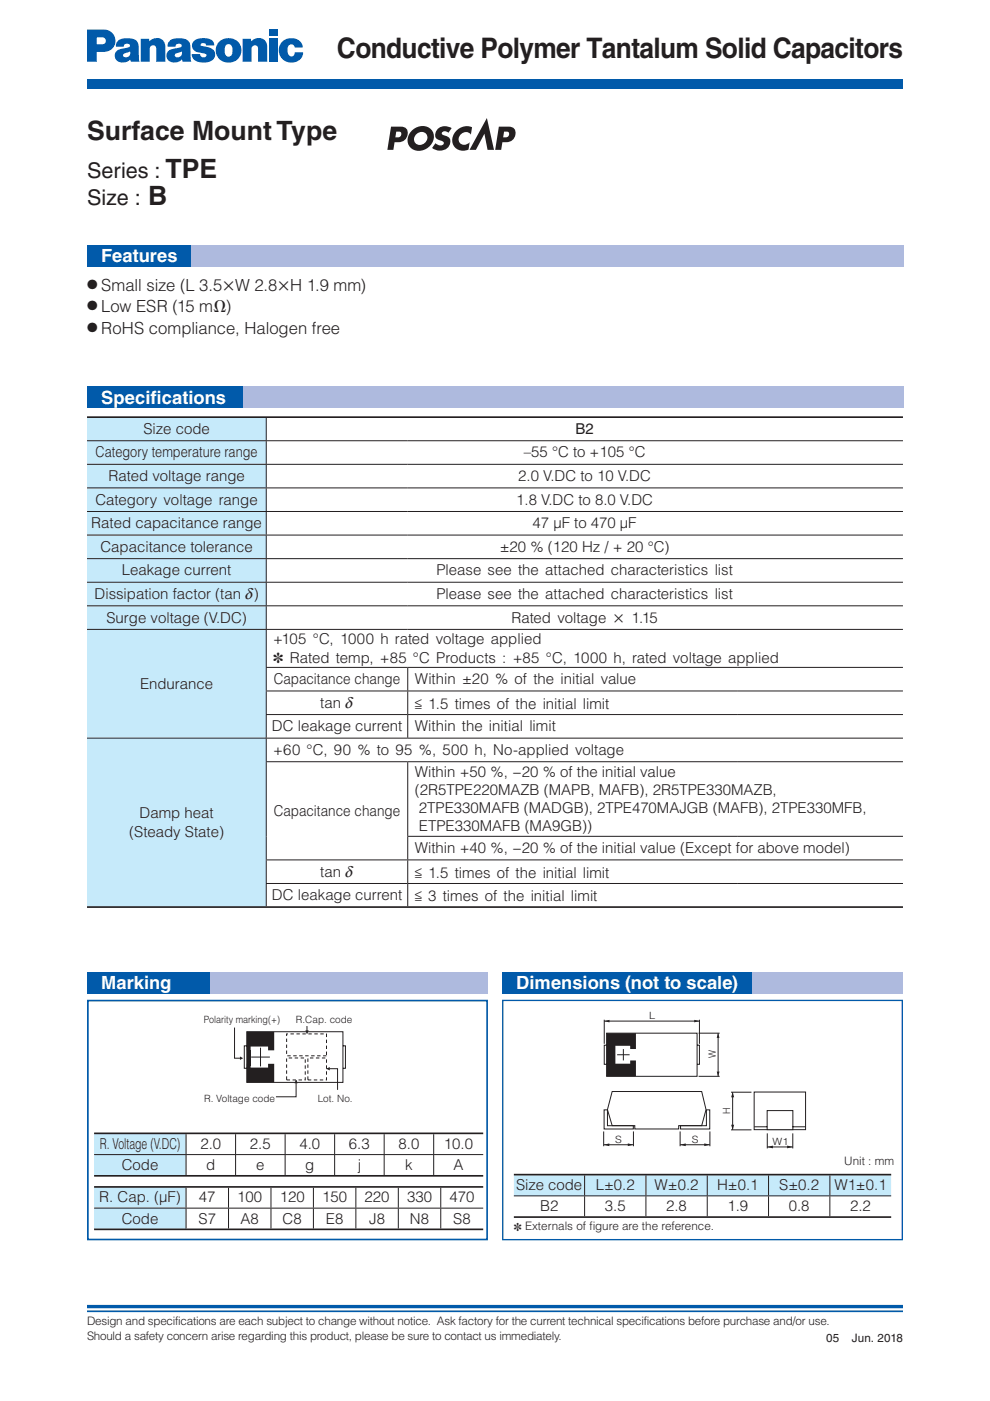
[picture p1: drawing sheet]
<svg xmlns="http://www.w3.org/2000/svg" width="210mm" height="297mm" viewBox="0 0 210 297" stroke-linecap="round" stroke-linejoin="round" font-family="sans-serif">
<defs><g id="words">
<text font-size="6" fill="#231f20" x="71.5" y="12.3">Conductive Polymer Tantalum Solid Capacitors</text>
<g font-size="5.6" fill="#231f20">
<text x="18.5" y="29.7">Surface Mount Type</text>
<text x="35.1" y="37.7">TPE</text>
<text x="31.4" y="43.5">B</text>
</g>
<g font-size="4.6" fill="#231f20">
<text x="18.5" y="37.7">Series :</text>
<text x="18.5" y="43.5">Size :</text>
</g>
<g font-size="3.9" fill="#fff">
<text x="21.5" y="55.6">Features</text>
<text x="21.5" y="85.6">Specifcations</text>
<text x="31.9" y="85.6">i</text>
<text x="21.5" y="209.7">Marking</text>
<text x="109.5" y="209.7">Dimensions (not to scale)</text>
</g>
<g font-size="3.5" fill="#231f20">
<text x="21.5" y="61.6">Small size (L 3.5×W 2.8×H 1.9 mm)</text>
<text x="21.5" y="66.2">Low ESR (15 mΩ)</text>
<text x="21.5" y="70.8">RoHS compliance, Halogen free</text>
</g>
<g font-size="3.2" fill="#231f20">
<text x="30.4" y="92">Size code</text>
<text x="122" y="92">B2</text>
<text x="20.3" y="97">Category temperature range</text>
<text x="23" y="102">Rated voltage range</text>
<text x="109.9" y="102">2.0 V.DC to 10 V.DC</text>
<text x="111" y="97">–55 °C to +105 °C</text>
<text x="20.2" y="107">Category voltage range</text>
<text x="109.5" y="107">1.8 V.DC to 8.0 V.DC</text>
<text x="19.4" y="112">Rated capacitance range</text>
<text x="112.9" y="112">47 μF to 470 μF</text>
<text x="21.3" y="117">Capacitance tolerance</text>
<text x="106" y="117">±20 % (120 Hz / + 20 °C)</text>
<text x="25.8" y="122">Leakage current</text>
<text x="92.5" y="122">Please see the attached characteristics list</text>
<text x="20" y="127">Dissipation factor (tan d)</text>
<text x="22.6" y="132">Surge voltage (V.DC)</text>
<text x="92.5" y="127">Please see the attached characteristics list</text>
<text x="108.4" y="132">Rated voltage × 1.15</text>
<text x="58" y="136.6">+105 °C, 1000 h rated voltage applied</text>
<text x="58" y="140.6">✽ Rated temp, +85 °C Products : +85 °C, 1000 h, rated voltage applied</text>
<text x="29.7" y="146">Endurance</text>
<text x="58" y="145">Capacitance change</text>
<text x="88" y="145">Within ±20 % of the initial value</text>
<text x="57.6" y="155">DC leakage current</text>
<text x="67.9" y="150">tan d</text>
<text x="87.9" y="155">Within the initial limit</text>
<text x="88" y="150.2">&lt; 1.5 times of the initial limit</text>
<text x="58" y="160">+60 °C, 90 % to 95 %, 500 h, No-applied voltage</text>
<text x="88" y="164.6">Within +50 %, −20 % of the initial value</text>
<text x="29.6" y="173.5">Damp heat</text>
<text x="58" y="173">Capacitance change</text>
<text x="88" y="168.5">(2R5TPE220MAZB (MAPB, MAFB), 2R5TPE330MAZB,</text>
<text x="88.8" y="172.4">2TPE330MAFB (MADGB), 2TPE470MAJGB (MAFB), 2TPE330MFB,</text>
<text x="27.4" y="177.4">(Steady State)</text>
<text x="88.8" y="176.3">ETPE330MAFB (MA9GB))</text>
<text x="67.9" y="185.9">tan d</text>
<text x="88" y="180.9">Within +40 %, −20 % of the initial value (Except for above model)</text>
<text x="57.6" y="190.9">DC leakage current</text>
<text x="88" y="186.1">&lt; 1.5 times of the initial limit</text>
<text x="88" y="191.1">&lt; 3 times of the initial limit</text>
<text x="21.1" y="243.6">R. Voltage (V.DC)</text>
<text x="42.5" y="243.6">2.0</text>
<text x="53" y="243.6">2.5</text>
<text x="63.5" y="243.6">4.0</text>
<text x="74" y="243.6">6.3</text>
<text x="84.5" y="243.6">8.0</text>
<text x="94.1" y="243.6">10.0</text>
<text x="25.8" y="248.1">Code</text>
<text x="43.7" y="248.1">d</text>
<text x="54.3" y="248.1">e</text>
<text x="64.7" y="248.1">g</text>
<text x="75.8" y="248.1">j</text>
<text x="85.9" y="248.1">k</text>
<text x="96.1" y="248.1">A</text>
<text x="21.1" y="254.9">R. Cap. (μF)</text>
<text x="42.2" y="254.9">47</text>
<text x="50.3" y="254.9">100</text>
<text x="59.3" y="254.9">120</text>
<text x="68.3" y="254.9">150</text>
<text x="77.3" y="254.9">220</text>
<text x="86.3" y="254.9">330</text>
<text x="95.3" y="254.9">470</text>
<text x="109.5" y="252.3">Size code</text>
<text x="114.5" y="256.8">B2</text>
<text x="126.3" y="252.3">L±0.2</text>
<text x="128.2" y="256.8">3.5</text>
<text x="138.8" y="252.3">W±0.2</text>
<text x="141.2" y="256.8">2.8</text>
<text x="152.1" y="252.3">H±0.1</text>
<text x="154.2" y="256.8">1.9</text>
<text x="165.2" y="252.3">S±0.2</text>
<text x="167.2" y="256.8">0.8</text>
<text x="176.9" y="252.3">W1±0.1</text>
<text x="180.2" y="256.8">2.2</text>
<text x="25.8" y="259.4">Code</text>
<text x="42.1" y="259.4">S7</text>
<text x="51" y="259.4">A8</text>
<text x="59.9" y="259.4">C8</text>
<text x="69.1" y="259.4">E8</text>
<text x="78.3" y="259.4">J8</text>
<text x="86.9" y="259.4">N8</text>
<text x="96.1" y="259.4">S8</text>
</g>
<g font-size="2.8" fill="#231f20">
<text x="18.5" y="65.8">●</text>
<text x="18.5" y="61.2">●</text>
<text x="18.5" y="70.4">●</text>
</g>
<g font-size="2.5" fill="#231f20">
<text x="179" y="246.9">Unit : mm</text>
<text x="109" y="260.9">✽ Externals of fgure are the reference.</text>
<text x="125" y="260.8">i</text>
<text x="18.5" y="280.9">Design and specifications are each subject to change without notice. Ask factory for the current technical specifications before purchase and/or use.</text>
<text x="18.5" y="284.1">Should a safety concern arise regarding this product, please be sure to contact us immediately.</text>
<text x="175.1" y="284.6">05</text>
<text x="180.6" y="284.6">Jun. 2018</text>
</g>
<g font-size="2.1" fill="#231f20">
<text x="43.2" y="216.8">Polarity marking(+)</text>
<text x="62.7" y="217">R.Cap. code</text>
<text x="137.7" y="216.1">L</text>
<text x="151.8" y="224.3" transform="rotate(-90 151.8 224.3)">W</text>
<text x="43.3" y="233.6">R. Voltage code</text>
<text x="67.4" y="233.6">Lot. No.</text>
<text x="154.8" y="236.3" transform="rotate(-90 154.8 236.3)">H</text>
<text x="130.5" y="242.3">S</text>
<text x="146.7" y="242.3">S</text>
<text x="163.8" y="242.7">W1</text>
</g>
</g></defs>
<path d="M18.5 277h173" fill="none" stroke="#015aaa" stroke-width=".71" stroke-linecap="butt"/>
<path d="M18.5 278h173" fill="none" stroke="#015aaa" stroke-width=".35"/>
<g fill="#015aaa">
<path d="M18.5 16.8h173v2h-173z"/>
<path d="M24.9 8.7a3.6 3.6 0 0 1 4.2 .1 11.7 11.7 0 0 1 .4 3.9l.1 .4h-1.8l-.3-1.3 .1-.9-.4 .2a.93 .93 0 0 0-1.1 .8 .85 .85 0 0 0 1.4-.1l.1 .8a1.89 1.89 0 0 1-3.3-.7 1.91 1.91 0 0 1 2.2-1.7h.2a.52 .52 0 0 0 .7-.2 .52 .52 0 0 0 0-.6 .71 .71 0 0 0-.8-.1 .71 .71 0 0 0-.4 .6h-1.6v-.6z"/>
<path d="M35.9 8.7a3.6 3.6 0 0 1 4.1 .1 11.8 11.8 0 0 1 .4 3.9l.2 .4h-1.8l-.4-1.3 .2-.9-.5 .2a.93 .93 0 0 0-1 .8 .85 .85 0 0 0 1.3-.1l.2 .8a1.89 1.89 0 0 1-3.3-.7 1.91 1.91 0 0 1 2.2-1.7h.2a.52 .52 0 0 0 .6-.2 .52 .52 0 0 0 0-.6 .71 .71 0 0 0-.7-.1 .71 .71 0 0 0-.4 .6h-1.6v-.6z"/>
<path d="M46.5 8.8a2.69 2.69 0 0 1 3.9 0 2.69 2.69 0 0 1-.2 3.9l-1.1-1.1a1.63 1.63 0 0 0-.5-2.2 1.33 1.33 0 0 0-.9 1.9 .77 .77 0 0 0 .6 .7 .77 .77 0 0 0 .8-.4l1.1 1.1a2.69 2.69 0 0 1-3.7-.2 2.69 2.69 0 0 1 0-3.7z"/>
<path d="M18.5 6.3h3.3a2.38 2.38 0 0 1 2.7 2.4 2.38 2.38 0 0 1-2.7 2.3h-1.3v-1.6h.8a.78 .78 0 0 0 1.1-.5 .78 .78 0 0 0-.7-1h-1.2v5.2h-2z"/>
<path d="M41 8.8a3.3 3.3 0 0 1 4.2 .1l.2 .7h-1.7a.6 .6 0 0 0-.6-.5 .6 .6 0 0 0-.6 .5l1.4 .4a1.63 1.63 0 0 1 1.7 1.6 1.63 1.63 0 0 1-1.7 1.6 2.77 2.77 0 0 1-3.2-1.2l-.1-.5h1.8a.68 .68 0 0 0 .6 .7 .68 .68 0 0 0 .8-.6l-.3-.2-.9-.2a1.69 1.69 0 0 1-1.9-1.8z"/>
<path d="M29.8 8.2h1.8v.5a1.91 1.91 0 0 1 2.2-.6 1.91 1.91 0 0 1 1.3 1.9v3.1h-2v-2.8a.7 .7 0 0 0-.7-.7 .7 .7 0 0 0-.7 .8v2.7h-1.9z"/>
<path d="M51.4 8.2h1.8v.5a1.91 1.91 0 0 1 2.2-.6 1.91 1.91 0 0 1 1.3 1.9v3.1h-2v-2.8a.7 .7 0 0 0-.7-.7 .7 .7 0 0 0-.7 .8v2.7h-1.9z"/>
<path d="M57 8.2h1.9v4.9h-1.9z"/>
<path d="M57 6.3h1.9v1.3h-1.9z"/>
<path d="M59.9 8.8a2.5 2.5 0 0 1 2.5-.7 2.5 2.5 0 0 1 1.8 2h-1.7a.77 .77 0 0 0-.9-.7 .77 .77 0 0 0-.6 .9 1.21 1.21 0 0 0 .9 1.7l.5-.4 .1-.5h1.8a2.49 2.49 0 0 1-3.8 1.8 2.62 2.62 0 0 1-.6-4.1z"/>
</g>
<path d="M18.6 212.1h84.7v50.7h-84.7z" fill="none" stroke="#015aaa" stroke-width=".35"/>
<path d="M106.6 212.1h84.7v50.7h-84.7z" fill="none" stroke="#015aaa" stroke-width=".28"/>
<g fill="#231f20">
<path d="M92.7 27.4a2.46 2.46 0 0 1 3.1-.2l-.7 1a.77 .77 0 0 0-.8-.4 .77 .77 0 0 0-.6 .6l.3 .3a1.55 1.55 0 0 1 1.5 1.3 1.55 1.55 0 0 1-1.1 1.7 2.66 2.66 0 0 1-2.8-.3l.7-1a1.07 1.07 0 0 0 1.8 0 .73 .73 0 0 0-.7-.6 1.22 1.22 0 0 1-1.1-.8 1.22 1.22 0 0 1 .2-1.2z"/>
<path d="M103.2 25l1.5 6.8h-1.3l-.7-3.5-1.8 3.5h-1.4z"/>
<path d="M96.8 27.7a2.92 2.92 0 0 1 3.3-.7l-.3 1.5a1.46 1.46 0 0 0-2-.1 1.46 1.46 0 0 0-.2 2 1.47 1.47 0 0 0 2-.2l-.3 1.5a2.39 2.39 0 0 1-3.1-.8 2.39 2.39 0 0 1 .6-3.2z"/>
<path d="M82.9 26.9l-.8 4.9h1.3l.3-1.6a2.14 2.14 0 0 0 2.7-1.7 1.29 1.29 0 0 0-1.4-1.6zM84 27.9l.9 .1a.68 .68 0 0 1 .1 .7 .68 .68 0 0 1-.6 .4h-.6z"/>
<path d="M105.8 26.9l-.8 4.9h1.3l.2-1.6a2.14 2.14 0 0 0 2.8-1.7 1.29 1.29 0 0 0-1.5-1.6zM106.9 27.9l.9 .1a.68 .68 0 0 1 .1 .7 .68 .68 0 0 1-.7 .4h-.5z"/>
<path d="M87.3 27.7a2.43 2.43 0 0 0-.5 3.3 2.43 2.43 0 0 0 3.2 .7 2.63 2.63 0 0 0 1.9-2.1 2.63 2.63 0 0 0-1.1-2.6 3.1 3.1 0 0 0-3.5 .7zM88.2 28.5a1.34 1.34 0 0 1 2.1-.1 1.34 1.34 0 0 1-.4 2.1 1.27 1.27 0 0 1-1.8-.2 1.27 1.27 0 0 1 .1-1.8z"/>
</g>
<path d="M69.2 226.6h2.4v4.5" fill="none" stroke="#231f20" stroke-width=".21"/>
<path d="M69.2 226.6l.7-.4v.7z" fill="#231f20"/>
<path d="M52.3 218.7h20.4v10.8h-20.4zM52.3 221.7h-.5v4.8h.5M72.7 221.7h.5v4.8h-.5" fill="none" stroke="#231f20" stroke-width=".21"/>
<g fill="#231f20">
<path d="M52.3 218.7h5.8v4h-1.3v-.8h-3.7v.8h-.8z"/>
<path d="M52.3 225.5h.8v.8h3.7v-.8h1.3v4h-5.8z"/>
</g>
<path d="M53.2 224.1h4M55.2 222.1v4" fill="none" stroke="#231f20" stroke-width=".21"/>
<path d="M60.8 219.2h8.4v4.7h-8.4zM60.8 224.3h3.9v4.7h-3.9zM65.3 224.3h3.9v4.7h-3.9z" fill="none" stroke="#231f20" stroke-width=".21" stroke-dasharray=".7 .5" stroke-linecap="butt"/>
<path d="M52.3 222.6h.8v3.2h-.8z" fill="#231f20"/>
<path d="M65.1 217.5v1.7" fill="none" stroke="#231f20" stroke-width=".21"/>
<path d="M64.7 218.5h.8l-.4 .7z" fill="#231f20"/>
<path d="M62.8 229v3.5h-4.3" fill="none" stroke="#231f20" stroke-width=".21"/>
<g fill="#231f20">
<path d="M62.8 229l.3 .7h-.7z"/>
<path d="M50.9 224l.7 .4-.7 .3z"/>
</g>
<path d="M49.7 217.9v6.5h1.3M128.1 235.3h.7v3.4h5.5v.7h-6.2zM144.3 238.7h5.5v-3.4h.7v4.1h-6.2zM159.9 231.5h10.9v8h-10.9z" fill="none" stroke="#231f20" stroke-width=".21"/>
<path d="M162.7 235.5h5.4v4h-5.4z" fill="#fff"/>
<path d="M159.9 238.9h2.8M162.7 235.5h5.4v4h-5.4zM168 238.9h2.8" fill="none" stroke="#231f20" stroke-width=".21"/>
<g fill="#231f20">
<path d="M155.3 231.6l.4 1h-.7z"/>
<path d="M155 238.5h.7l-.4 1z"/>
</g>
<path d="M155 239.5h4.3M155 231.6h4.3M155.3 231.6v7.9zM162.7 243.2h5.4M162.7 240.3v3.2M168.1 240.3v3.2" fill="none" stroke="#231f20" stroke-width=".21"/>
<g fill="#231f20">
<path d="M162.7 243.2l1.2-.3v.6z"/>
<path d="M166.9 242.9l1.2 .3-1.2 .3z"/>
</g>
<path d="M128 239.9v3.1M134.3 239.9v3.1M128 242.7h6.3" fill="none" stroke="#231f20" stroke-width=".21"/>
<g fill="#231f20">
<path d="M133.1 242.4l1.2 .3-1.2 .3z"/>
<path d="M128 242.7l1.2-.3v.6z"/>
</g>
<path d="M144.2 239.9v3.1M150.5 239.9v3.1M144.2 242.7h6.3" fill="none" stroke="#231f20" stroke-width=".21"/>
<g fill="#231f20">
<path d="M149.3 242.4l1.2 .3-1.2 .3z"/>
<path d="M144.2 242.7l1.2-.3v.6z"/>
</g>
<path d="M128.1 216.2v5.1M128.1 216.5h20.2M128.6 219.1h19.2v9.1h-19.2zM148.3 216.2v5.1M128.6 221.6h-.5v4.1h.5M129.8 231.4h19l.9 3.9-.9 3.4h-4.9v.7h-9.3v-.7h-4.8l-1-3.4zM130.8 223.6h2.7M132.2 222.4v2.4M147.8 221.6h.5v4.1h-.5" fill="none" stroke="#231f20" stroke-width=".21"/>
<g fill="#231f20">
<path d="M128.1 216.5l1.1-.3v.6z"/>
<path d="M147.2 216.2l1.1 .3-1.1 .3z"/>
</g>
<path d="M148.1 219.1h4.5M152.3 219.1v9.1M148.1 228.2h4.5" fill="none" stroke="#231f20" stroke-width=".21"/>
<g fill="#231f20">
<path d="M152.3 219.1l.3 1h-.6z"/>
<path d="M152 227.2h.6l-.3 1z"/>
<path d="M128.6 219.1h6.2v3.3h-1.2v-.7h-3.1v3.8h3.1v-.7h1.2v3.4h-6.2z"/>
</g>
<g fill="#aebade">
<path d="M18.5 82h173.1v4.5h-173.1z"/>
<path d="M18.5 52h173.1v4.5h-173.1z"/>
</g>
<path d="M18.5 88.4h38v5h-38zM18.5 93.4h38v5h-38zM18.5 98.4h38v5h-38zM18.5 103.4h38v5h-38zM18.5 108.4h38v5h-38zM18.5 113.4h38v5h-38zM18.5 118.4h38v5h-38zM18.5 123.4h38v5h-38zM18.5 128.4h38v5h-38zM18.5 133.4h38v23.1h-38zM18.5 156.5h38v35.8h-38z" fill="#c6eafa"/>
<g fill="none" stroke="#231f20" stroke-width=".21">
<path d="M18.5 93.4h173M18.5 98.4h173M56.5 88.6v4.8M56.5 93.5v4.9M56.5 98.5v4.9M18.5 103.4h173M18.5 108.4h173M18.5 113.4h173M18.5 118.4h173M56.5 103.5v4.9M56.5 108.5v4.9M56.5 113.5v4.9"/>
<path d="M56.5 118.5v4.9M18.5 123.4h173M18.5 128.4h173M18.5 133.4h173M56.5 123.5v4.9M56.5 128.5v4.9M56.5 133.5v7.9M18.5 156.5h173M56.4 151.5h135.1M56.4 146.5h135.1M56.4 141.5h135.1M56.5 151.6v4.8"/>
<path d="M56.5 156.6v4.8M56.5 146.6v4.8M56.5 141.6v4.8M86.5 151.6v4.8M86.5 146.6v4.8M86.5 141.6v4.8M56.4 161.5h135.1M56.5 161.6v20.6M86.4 177.3h105.1M86.5 177.4v4.8M86.5 161.6v15.6M56.4 187.3h135"/>
<path d="M56.4 182.3h135.1M56.4 187.4v4.7M56.5 182.4v4.8M86.4 187.4v4.7M86.4 182.4v4.8"/>
</g>
<path d="M18.5 88.4h173M18.5 192.3h173" fill="none" stroke="#231f20" stroke-width=".35"/>
<path d="M109 249h15v4.5h-15zM124 249h13v4.5h-13zM137 249h13v4.5h-13zM150 249h13v4.5h-13zM163 249h13v4.5h-13zM176 249h13v4.5h-13z" fill="#c6eafa"/>
<path d="M109 253.5h80M124 253.6v4.3M124 249.2v4.3M137 253.6v4.3M137 249.2v4.3M150 253.6v4.3M150 249.2v4.3M163 253.6v4.3M163 249.2v4.3M176 253.6v4.3M176 249.2v4.3" fill="none" stroke="#231f20" stroke-width=".21"/>
<path d="M109 249h80M109 258h80" fill="none" stroke="#231f20" stroke-width=".35"/>
<g fill="#aebade">
<path d="M18.5 206.1h85v4.5h-85z"/>
<path d="M106.5 206.1h85v4.5h-85z"/>
</g>
<path d="M18.5 206.1h26v4.5h-26z" fill="#015aaa"/>
<path d="M20 240.3h19.5v4.5h-19.5zM20 244.8h19.5v4.5h-19.5z" fill="#c6eafa"/>
<g fill="none" stroke="#231f20" stroke-width=".21">
<path d="M20 244.8h82.5M39.5 240.5v4.2M39.5 244.9v4.2M50 240.5v4.2M50 244.9v4.2M60.5 240.5v4.2M60.5 244.9v4.2M71 240.5v4.2M71 244.9v4.2M81.5 240.5v4.2M81.5 244.9v4.2M92 240.5v4.2"/>
<path d="M92 244.9v4.2"/>
</g>
<path d="M20 240.3h82.5M20 249.3h82.5" fill="none" stroke="#231f20" stroke-width=".35"/>
<path d="M20 251.6h19.5v4.5h-19.5zM20 256.1h19.5v4.5h-19.5z" fill="#c6eafa"/>
<g fill="none" stroke="#231f20" stroke-width=".21">
<path d="M20 256.1h82.5M39.5 251.8v4.3M39.5 256.2v4.3M48.5 251.8v4.3M48.5 256.2v4.3M57.5 251.8v4.3M57.5 256.2v4.3M66.5 251.8v4.3M66.5 256.2v4.3M75.5 251.8v4.3M75.5 256.2v4.3M84.5 251.8v4.3"/>
<path d="M84.5 256.2v4.3M93.5 251.8v4.3M93.5 256.2v4.3"/>
</g>
<path d="M20 251.6h82.5M20 260.6h82.5" fill="none" stroke="#231f20" stroke-width=".35"/>
<g fill="#015aaa">
<path d="M18.5 82h33v4.5h-33z"/>
<path d="M18.5 52h22v4.5h-22z"/>
<path d="M106.5 206.1h53v4.5h-53z"/>
</g>
<use href="#words"/>
</svg>
